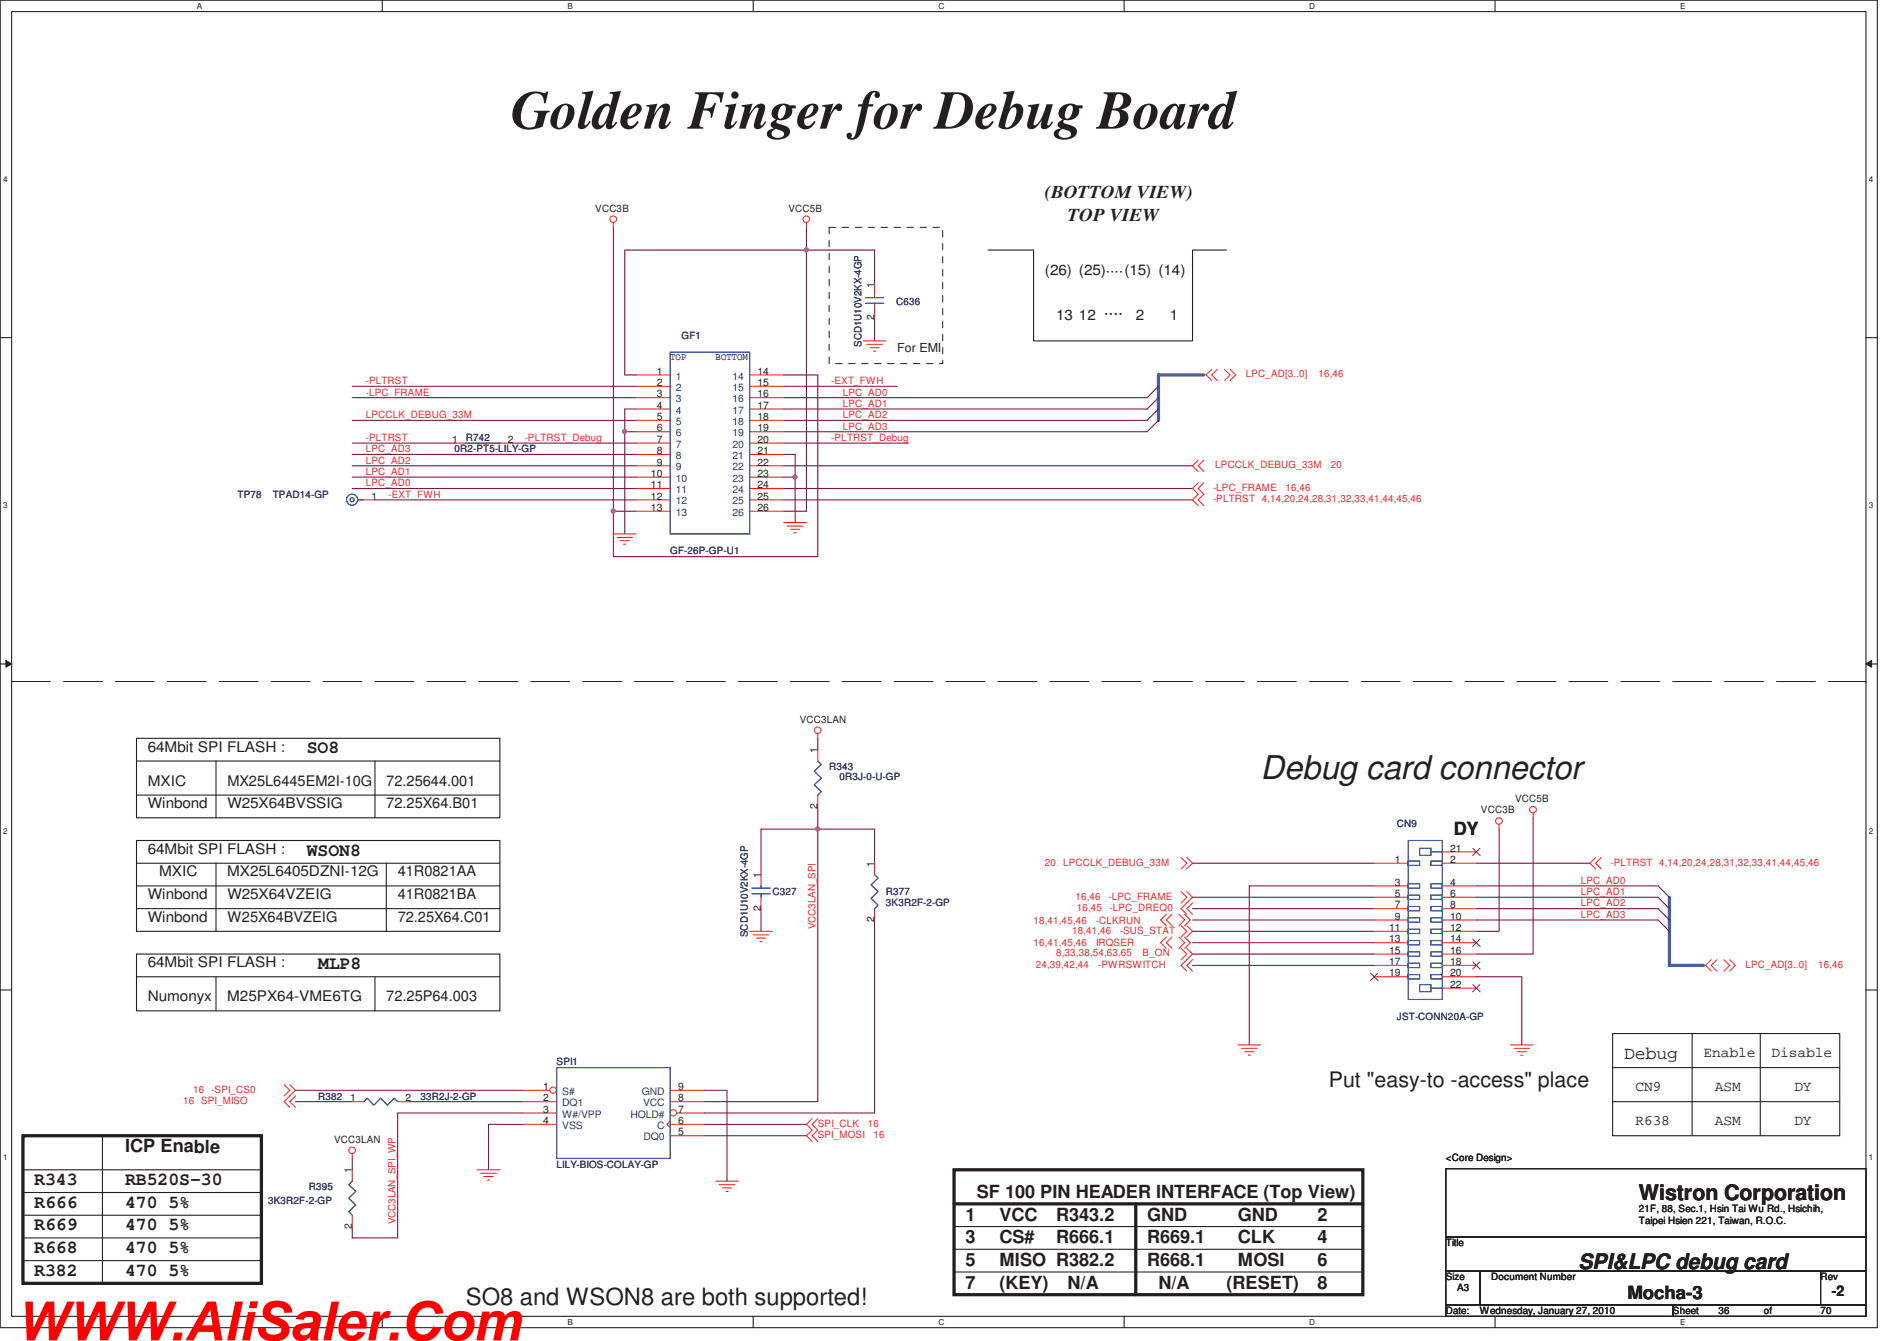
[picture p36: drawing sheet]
<svg xmlns="http://www.w3.org/2000/svg" width="297mm" height="210mm" viewBox="0 0 297 210" stroke-linecap="round" stroke-linejoin="round" font-family="sans-serif">
<defs><g id="words">
<text font-size="8.5" fill="#231f20" x="80" y="20.1">Golden Finger for Debug Board</text>
<text font-size="8.5" fill="#f00" x="2.5" y="209.9">WWW.AliSaler.Com</text>
<text font-size="5.1" fill="#231f20" x="197.4" y="122">Debug card connector</text>
<text font-size="3.7" fill="#231f20" x="72.9" y="204.3">SO8 and WSON8 are both supported!</text>
<g font-size="3.3" fill="#231f20">
<text x="208.1" y="170.2">Put &quot;easy-to -access&quot; place</text>
<text x="256.6" y="187.9">Wistron Corporation</text>
<text x="247.2" y="198.7">SPI&amp;LPC debug card</text>
</g>
<g font-size="2.8" fill="#231f20">
<text x="163.6" y="31.1">(BOTTOM VIEW)</text>
<text x="167.2" y="34.6">TOP VIEW</text>
<text x="175.9" y="49" transform="rotate(180 175.9 49)">....</text>
<text x="48" y="118">SO8</text>
<text x="227.6" y="130.7">DY</text>
<text x="48" y="134">WSON8</text>
<text x="49.8" y="151.8">MLP8</text>
<text x="254.3" y="165.9">Debug</text>
<text x="5.4" y="185.5">R343</text>
<text x="19.6" y="180.5">ICP Enable</text>
<text x="19.6" y="185.5">RB520S-30</text>
<text x="5.4" y="189.1">R666</text>
<text x="19.6" y="189.1">470 5%</text>
<text x="151.2" y="191.1">1</text>
<text x="152.9" y="187.6">SF 100 PIN HEADER INTERFACE (Top View)</text>
<text x="156.5" y="191.1">VCC</text>
<text x="165.4" y="191.1">R343.2</text>
<text x="179.6" y="191.1">GND</text>
<text x="193.8" y="191.1">GND</text>
<text x="206.3" y="191.1">2</text>
<text x="5.4" y="192.7">R669</text>
<text x="5.4" y="196.2">R668</text>
<text x="19.6" y="192.7">470 5%</text>
<text x="19.6" y="196.2">470 5%</text>
<text x="151.2" y="194.7">3</text>
<text x="156.5" y="194.7">CS#</text>
<text x="165.4" y="194.7">R666.1</text>
<text x="179.6" y="194.7">R669.1</text>
<text x="193.8" y="194.7">CLK</text>
<text x="206.3" y="194.7">4</text>
<text x="5.4" y="199.8">R382</text>
<text x="19.6" y="199.8">470 5%</text>
<text x="151.2" y="198.3">5</text>
<text x="151.2" y="201.8">7</text>
<text x="156.5" y="201.8">(KEY)</text>
<text x="156.5" y="198.2">MISO R382.2</text>
<text x="167.2" y="201.8">N/A</text>
<text x="179.6" y="198.3">R668.1</text>
<text x="181.4" y="201.8">N/A</text>
<text x="192.1" y="201.8">(RESET)</text>
<text x="193.8" y="198.2">MOSI</text>
<text x="206.3" y="198.3">6</text>
<text x="206.3" y="201.8">8</text>
<text x="254.8" y="203.4">Mocha-3</text>
</g>
<g font-size="2.3" fill="#231f20">
<text x="163.6" y="43">(26) (25)</text>
<text x="175.9" y="42.4" transform="rotate(180 175.9 42.4)">....</text>
<text x="176.1" y="43">(15) (14)</text>
<text x="165.4" y="50.1">13</text>
<text x="169" y="50.1">12</text>
<text x="177.8" y="50.1">2</text>
<text x="183.2" y="50.1">1</text>
<text x="23.2" y="117.7">64Mbit SPI FLASH :</text>
<text x="23.2" y="123">MXIC</text>
<text x="35.6" y="123">MX25L6445EM2I-10G</text>
<text x="60.5" y="123">72.25644.001</text>
<text x="23.2" y="126.6">Winbond</text>
<text x="35.6" y="126.6">W25X64BVSSIG</text>
<text x="60.5" y="126.6">72.25X64.B01</text>
<text x="23.2" y="133.7">64Mbit SPI FLASH :</text>
<text x="24.9" y="137.2">MXIC</text>
<text x="35.6" y="137.2">MX25L6405DZNI-12G</text>
<text x="62.3" y="137.2">41R0821AA</text>
<text x="23.2" y="140.8">Winbond</text>
<text x="35.6" y="140.8">W25X64VZEIG</text>
<text x="62.3" y="140.8">41R0821BA</text>
<text x="23.2" y="144.4">Winbond</text>
<text x="35.6" y="144.4">W25X64BVZEIG</text>
<text x="62.3" y="144.4">72.25X64.C01</text>
<text x="23.2" y="151.5">64Mbit SPI FLASH :</text>
<text x="23.2" y="156.8">Numonyx</text>
<text x="35.6" y="156.8">M25PX64-VME6TG</text>
<text x="60.5" y="156.8">72.25P64.003</text>
<text x="266.7" y="165.5">Enable</text>
<text x="277.4" y="165.5">Disable</text>
<text x="256.1" y="170.8">CN9</text>
<text x="268.5" y="170.8">ASM</text>
<text x="281" y="170.8">DY</text>
<text x="256.1" y="176.1">R638</text>
<text x="268.5" y="176.1">ASM</text>
<text x="281" y="176.1">DY</text>
<text x="286.8" y="202.9">-2</text>
</g>
<text font-size="1.9" fill="#231f20" x="140.5" y="55.2">For EMI</text>
<g font-size="1.6" fill="#231f20">
<text x="93.2" y="33.1">VCC3B</text>
<text x="123.4" y="33.1">VCC5B</text>
<text x="136.9" y="45" transform="rotate(-90 136.9 45)">1</text>
<text x="136.9" y="50.2" transform="rotate(-90 136.9 50.2)">2</text>
<text x="102.8" y="58.7">1</text>
<text x="118.6" y="58.7">14</text>
<text x="102.8" y="60.4">2</text>
<text x="102.8" y="62.2">3</text>
<text x="102.8" y="64">4</text>
<text x="102.8" y="65.8">5</text>
<text x="118.6" y="60.4">15</text>
<text x="118.6" y="62.2">16</text>
<text x="118.6" y="64">17</text>
<text x="118.6" y="65.8">18</text>
<text x="70.8" y="69.3">1</text>
<text x="79.5" y="69.3">2</text>
<text x="102.8" y="67.6">6</text>
<text x="102.8" y="69.3">7</text>
<text x="102.8" y="71.1">8</text>
<text x="118.6" y="67.6">19</text>
<text x="118.6" y="69.3">20</text>
<text x="118.6" y="71.1">21</text>
<text x="101.9" y="74.7">10</text>
<text x="101.9" y="76.4">11</text>
<text x="102.8" y="72.9">9</text>
<text x="118.6" y="72.9">22</text>
<text x="118.6" y="74.7">23</text>
<text x="118.6" y="76.4">24</text>
<text x="58.2" y="78.2">1</text>
<text x="101.9" y="78.2">12</text>
<text x="101.9" y="80">13</text>
<text x="118.6" y="78.2">25</text>
<text x="118.6" y="80">26</text>
<text x="125.2" y="113.2">VCC3LAN</text>
<text x="128" y="117.9" transform="rotate(-90 128 117.9)">1</text>
<text x="237.2" y="125.6">VCC5B</text>
<text x="128" y="126.6" transform="rotate(-90 128 126.6)">2</text>
<text x="231.9" y="127.4">VCC3B</text>
<text x="119.1" y="137.5" transform="rotate(-90 119.1 137.5)">1</text>
<text x="136.9" y="135.7" transform="rotate(-90 136.9 135.7)">1</text>
<text x="218.4" y="135.1">1</text>
<text x="227.1" y="135.1">2</text>
<text x="227.1" y="133.3">21</text>
<text x="119.1" y="142.6" transform="rotate(-90 119.1 142.6)">2</text>
<text x="218.4" y="138.7">3</text>
<text x="218.4" y="140.5">5</text>
<text x="218.4" y="142.2">7</text>
<text x="227.1" y="138.7">4</text>
<text x="227.1" y="140.5">6</text>
<text x="227.1" y="142.2">8</text>
<text x="136.9" y="144.4" transform="rotate(-90 136.9 144.4)">2</text>
<text x="217.5" y="145.8">11</text>
<text x="217.5" y="147.6">13</text>
<text x="217.5" y="149.3">15</text>
<text x="218.4" y="144">9</text>
<text x="227.1" y="144">10</text>
<text x="227.1" y="145.8">12</text>
<text x="227.1" y="147.6">14</text>
<text x="227.1" y="149.3">16</text>
<text x="217.5" y="151.1">17</text>
<text x="217.5" y="152.9">19</text>
<text x="227.1" y="151.1">18</text>
<text x="227.1" y="152.9">20</text>
<text x="227.1" y="154.7">22</text>
<text x="54.8" y="172.5">1</text>
<text x="63.5" y="172.5">2</text>
<text x="85" y="170.7">1</text>
<text x="85" y="172.5">2</text>
<text x="106.2" y="170.7">9</text>
<text x="106.2" y="172.5">8</text>
<text x="52.3" y="178.9">VCC3LAN</text>
<text x="85" y="176">4</text>
<text x="85" y="174.2">3</text>
<text x="106.2" y="176">6</text>
<text x="106.2" y="174.2">7</text>
<text x="106.2" y="177.8">5</text>
<text x="55.1" y="183.7" transform="rotate(-90 55.1 183.7)">1</text>
<text x="226.4" y="181.8">&lt;Core Design&gt;</text>
<text x="256.6" y="189.8">21F, 88, Sec.1, Hsin Tai Wu Rd., Hsichih,</text>
<text x="256.6" y="191.6">Taipei Hsien 221, Taiwan, R.O.C.</text>
<text x="55.1" y="192.4" transform="rotate(-90 55.1 192.4)">2</text>
<text x="226.4" y="195.1">Title</text>
<text x="226.4" y="200.4">Size</text>
<text x="228.2" y="202.2">A3</text>
<text x="233.5" y="200.4">Document Number</text>
<text x="285.1" y="200.4">Rev</text>
<text x="226.4" y="205.8">Date:</text>
<text x="231.7" y="205.8">Wednesday, January 27, 2010</text>
<text x="262" y="205.8">Sheet</text>
<text x="269.1" y="205.8">36</text>
<text x="276.2" y="205.8">of</text>
<text x="285.1" y="205.8">70</text>
</g>
<g font-size="1.6" fill="#2d2d72">
<text x="140.3" y="47.7">C636</text>
<text x="106.7" y="53">GF1</text>
<text x="134.9" y="54.3" transform="rotate(-90 134.9 54.3)">SCD1U10V2KX-4GP</text>
<text x="71.2" y="70.8">0R2-PT5-LILY-GP</text>
<text x="72.9" y="69">R742</text>
<text x="37.2" y="77.9">TP78</text>
<text x="42.7" y="77.9">TPAD14-GP</text>
<text x="104.9" y="86.8">GF-26P-GP-U1</text>
<text x="129.8" y="120.6">R343</text>
<text x="131.4" y="122.2">0R3J-0-U-GP</text>
<text x="218.7" y="129.5">CN9</text>
<text x="120.9" y="140.2">C327</text>
<text x="138.7" y="140.2">R377</text>
<text x="138.7" y="141.9">3K3R2F-2-GP</text>
<text x="117.1" y="146.7" transform="rotate(-90 117.1 146.7)">SCD1U10V2KX-4GP</text>
<text x="218.7" y="159.7">JST-CONN20A-GP</text>
<text x="87.2" y="166.8">SPI1</text>
<text x="49.8" y="172.2">R382</text>
<text x="65.8" y="172.2">33R2J-2-GP</text>
<text x="87.2" y="182.8">LILY-BIOS-COLAY-GP</text>
<text x="42" y="188.5">3K3R2F-2-GP</text>
<text x="48.4" y="186.4">R395</text>
</g>
<g font-size="1.6" fill="#3a53a4">
<text x="104.9" y="56.4">TOP</text>
<text x="112.1" y="56.4">BOTTOM</text>
</g>
<g font-size="1.6" fill="#1d437e">
<text x="105.8" y="59.4">1</text>
<text x="114.7" y="59.4">14</text>
<text x="105.8" y="61.2">2</text>
<text x="105.8" y="63">3</text>
<text x="105.8" y="64.8">4</text>
<text x="114.7" y="61.2">15</text>
<text x="114.7" y="63">16</text>
<text x="114.7" y="64.8">17</text>
<text x="105.8" y="66.5">5</text>
<text x="105.8" y="68.3">6</text>
<text x="105.8" y="70.1">7</text>
<text x="105.8" y="71.9">8</text>
<text x="114.7" y="66.5">18</text>
<text x="114.7" y="68.3">19</text>
<text x="114.7" y="70.1">20</text>
<text x="114.7" y="71.9">21</text>
<text x="105.8" y="73.7">9</text>
<text x="105.8" y="75.4">10</text>
<text x="105.8" y="77.2">11</text>
<text x="114.7" y="73.7">22</text>
<text x="114.7" y="75.4">23</text>
<text x="114.7" y="77.2">24</text>
<text x="105.8" y="79">12</text>
<text x="105.8" y="80.8">13</text>
<text x="114.7" y="79">25</text>
<text x="114.7" y="80.8">26</text>
<text x="88.1" y="171.4">S#</text>
<text x="88.1" y="173.2">DQ1</text>
<text x="100.5" y="171.4">GND</text>
<text x="100.7" y="173.2">VCC</text>
<text x="88.1" y="175">W#/VPP</text>
<text x="88.1" y="176.8">VSS</text>
<text x="98.7" y="175">HOLD#</text>
<text x="100.8" y="178.6">DQ0</text>
<text x="102.9" y="176.8">C</text>
</g>
<g font-size="1.6" fill="#ec2426">
<text x="195.1" y="59.1">LPC_AD[3..0]</text>
<text x="206.5" y="59.1">16,46</text>
<text x="57.3" y="61.9">-LPC_FRAME</text>
<text x="57.3" y="60.2">-PLTRST</text>
<text x="57.3" y="65.5">LPCCLK_DEBUG_33M</text>
<text x="130.2" y="60.2">-EXT_FWH</text>
<text x="131.9" y="61.9">LPC_AD0</text>
<text x="131.9" y="63.7">LPC_AD1</text>
<text x="131.9" y="65.5">LPC_AD2</text>
<text x="57.3" y="70.8">LPC_AD3</text>
<text x="57.3" y="69">-PLTRST</text>
<text x="82.2" y="69">-PLTRST_Debug</text>
<text x="130.2" y="69">-PLTRST_Debug</text>
<text x="131.9" y="67.3">LPC_AD3</text>
<text x="57.3" y="76.2">LPC_AD0</text>
<text x="57.3" y="74.4">LPC_AD1</text>
<text x="57.3" y="72.6">LPC_AD2</text>
<text x="60.8" y="77.9">-EXT_FWH</text>
<text x="189.9" y="76.9">-LPC_FRAME</text>
<text x="190.3" y="73.3">LPCCLK_DEBUG_33M</text>
<text x="201.3" y="76.9">16,46</text>
<text x="208.4" y="73.3">20</text>
<text x="189.9" y="78.7">-PLTRST 4,14,20,24,28,31,32,33,41,44,45,46</text>
<text x="163.6" y="135.5">20 LPCCLK_DEBUG_33M</text>
<text x="252.2" y="135.5">-PLTRST 4,14,20,24,28,31,32,33,41,44,45,46</text>
<text x="168.4" y="140.9">16,46</text>
<text x="168.6" y="142.7">16,45</text>
<text x="173.6" y="140.9">-LPC_FRAME</text>
<text x="173.7" y="142.7">-LPC_DREQ0</text>
<text x="247.5" y="141.9">LPC_AD2</text>
<text x="247.5" y="143.7">LPC_AD3</text>
<text x="247.5" y="138.4">LPC_AD0</text>
<text x="247.5" y="140.2">LPC_AD1</text>
<text x="127.7" y="145.5" transform="rotate(-90 127.7 145.5)">VCC3LAN_SPI</text>
<text x="161.8" y="144.6">18,41,45,46</text>
<text x="161.8" y="148.2">16,41,45,46</text>
<text x="165.4" y="149.8">8,33,38,54,63,65</text>
<text x="167.9" y="146.2">18,41,46</text>
<text x="171.6" y="144.6">-CLKRUN</text>
<text x="171.6" y="148.2">IRQSER</text>
<text x="175.3" y="146.2">-SUS_STAT</text>
<text x="178.9" y="149.8">B_ON</text>
<text x="162.2" y="151.5">24,39,42,44</text>
<text x="172" y="151.5">-PWRSWITCH</text>
<text x="273.3" y="151.5">LPC_AD[3..0]</text>
<text x="284.7" y="151.5">16,46</text>
<text x="28.7" y="172.9">16 SPI_MISO</text>
<text x="30.3" y="171.1">16 -SPI_CS0</text>
<text x="128.1" y="176.4">SPI_CLK</text>
<text x="128.1" y="178.2">SPI_MOSI</text>
<text x="135.9" y="176.4">16</text>
<text x="136.8" y="178.2">16</text>
<text x="61.9" y="191.7" transform="rotate(-90 61.9 191.7)">VCC3LAN_SPI_WP</text>
</g>
<g font-size="1.3" fill="#231f20">
<text x="30.8" y="1.4">A</text>
<text x="88.9" y="1.4">B</text>
<text x="146.9" y="1.4">C</text>
<text x="205" y="1.4">D</text>
<text x="263.1" y="1.4">E</text>
<text x=".5" y="28.5">4</text>
<text x="292.6" y="28.5">4</text>
<text x=".5" y="79.5">3</text>
<text x="292.6" y="79.5">3</text>
<text x=".5" y="130.6">2</text>
<text x="292.6" y="130.6">2</text>
<text x=".5" y="181.7">1</text>
<text x="292.6" y="181.7">1</text>
<text x="30.8" y="207.4">A</text>
<text x="88.9" y="207.4">B</text>
<text x="146.9" y="207.4">C</text>
<text x="205" y="207.4">D</text>
<text x="263.1" y="207.4">E</text>
</g>
</g></defs>
<path d="M0 0h294v207.9h-294zM1.8 1.8h290.4v204.3h-290.4z" fill="none" stroke="#231f20" stroke-width=".17"/>
<g fill="#fff">
<path d="M30.8 .2h.8v1.4h-.8z"/>
<path d="M30.8 206.3h.8v1.4h-.8z"/>
</g>
<path d="M59.9 0v1.8M59.9 206.1v1.8" fill="none" stroke="#231f20" stroke-width=".17"/>
<g fill="#fff">
<path d="M88.9 .2h.8v1.4h-.8z"/>
<path d="M88.9 206.3h.8v1.4h-.8z"/>
</g>
<path d="M117.9 0v1.8M117.9 206.1v1.8" fill="none" stroke="#231f20" stroke-width=".17"/>
<g fill="#fff">
<path d="M146.9 .2h.9v1.4h-.9z"/>
<path d="M146.9 206.3h.9v1.4h-.9z"/>
</g>
<path d="M176 0v1.8M176 206.1v1.8" fill="none" stroke="#231f20" stroke-width=".17"/>
<g fill="#fff">
<path d="M205 .2h.9v1.4h-.9z"/>
<path d="M205 206.3h.9v1.4h-.9z"/>
</g>
<path d="M234.1 0v1.8M234.1 206.1v1.8" fill="none" stroke="#231f20" stroke-width=".17"/>
<g fill="#fff">
<path d="M263.1 .2h.8v1.4h-.8z"/>
<path d="M263.1 206.3h.8v1.4h-.8z"/>
<path d="M.5 27.3h.7v1.4h-.7z"/>
<path d="M292.6 27.3h.7v1.4h-.7z"/>
<path d="M.5 78.4h.7v1.4h-.7z"/>
<path d="M292.6 78.4h.7v1.4h-.7z"/>
</g>
<path d="M0 52.9h1.8M292.2 52.9h1.8" fill="none" stroke="#231f20" stroke-width=".17"/>
<g fill="#fff">
<path d="M.5 129.5h.7v1.4h-.7z"/>
<path d="M292.6 129.5h.7v1.4h-.7z"/>
</g>
<path d="M0 104h1.8M292.2 104h1.8" fill="none" stroke="#231f20" stroke-width=".17"/>
<path d="M.9 103.4l.9 .6-.9 .5z" fill="#231f20"/>
<path d="M.9 103.4l.9 .6-.9 .5z" fill="none" stroke="#231f20" stroke-width=".16"/>
<path d="M292.2 104l.9-.6v1.1z" fill="#231f20"/>
<path d="M292.2 104l.9-.6v1.1z" fill="none" stroke="#231f20" stroke-width=".16"/>
<g fill="#fff">
<path d="M.5 180.5h.7v1.4h-.7z"/>
<path d="M292.6 180.5h.7v1.4h-.7z"/>
</g>
<path d="M0 155h1.8M292.2 155h1.8" fill="none" stroke="#231f20" stroke-width=".17"/>
<path d="M126.3 35.6v3.6M97.8 64v3.6M124.5 74.7v7.1" fill="none" stroke="#7f1542" stroke-width=".17"/>
<circle cx="124.5" cy="74.7" r=".32" fill="#b8529f"/>
<circle cx="124.5" cy="74.7" r=".32" fill="none" stroke="#b8529f" stroke-width=".17"/>
<path d="M96.1 35.6v44.4h3.5M97.8 39.2v19.5h1.8M136.9 44.5v-5.3h-10.6v40.8M55.2 62.3h44.4M55.2 76.5h44.4M55.2 74.7h44.4M55.2 72.9h44.4M55.2 71.2h44.4M55.2 60.5h44.4M55.2 65.8h44.4M58.7 78.3h40.9" fill="none" stroke="#7f1542" stroke-width=".17"/>
<circle cx="96" cy="80" r=".32" fill="#b8529f"/>
<circle cx="96" cy="80" r=".32" fill="none" stroke="#b8529f" stroke-width=".17"/>
<g fill="none" stroke="#7f1542" stroke-width=".17">
<path d="M97.8 64h1.8M99.6 67.6h-1.8v16M122.7 76.5h64M122.7 78.3h64M122.7 72.9h64M124.5 71.2v3.5h-1.8M96.1 80v7.2M122.7 80h3.6M195.6 138.7v24.9M231.2 138.7h28.4M231.2 135.2h17.8M231.2 142.3h28.4"/>
<path d="M231.2 144.1h28.4"/>
</g>
<circle cx="97.8" cy="67.6" r=".32" fill="#b8529f"/>
<circle cx="97.8" cy="67.6" r=".32" fill="none" stroke="#b8529f" stroke-width=".17"/>
<path d="M97.8 39.2h28.5M136.9 49.8v3.6M96.1 87.2h32" fill="none" stroke="#7f1542" stroke-width=".17"/>
<circle cx="126.3" cy="39.1" r=".32" fill="#b8529f"/>
<circle cx="126.3" cy="39.1" r=".32" fill="none" stroke="#b8529f" stroke-width=".17"/>
<g fill="none" stroke="#7f1542" stroke-width=".17">
<path d="M122.7 58.7h5.4v28.5M55.2 69.4h16M80 69.4h19.6M122.7 60.5h17.8M122.7 69.4h19.6M122.7 71.2h1.8M119.2 136.9v-7.1h8.9v42.7M136.9 129.8v5.4M186.7 135.2h28.5M195.6 138.7h19.6M119.2 142.3v3.5M136.9 144.1v30.2h-26.6"/>
<path d="M186.7 140.5h28.5M186.7 149.4h28.5M186.7 147.6h28.5M186.7 145.8h28.5M186.7 142.3h28.5M186.7 144.1h28.5M186.7 151.2h28.5M231.2 140.5h28.4M46.3 170.7h35.5M46.3 172.5h8.9M62.3 174.3v19.5M81.8 176.1h-5.3v7.1"/>
<path d="M110.3 176.1h16M55.2 192.1v1.7"/>
</g>
<path d="M188.5 58.7h-7.1v7.1M261.4 140.5v10.7h5.3" fill="none" stroke="#3a53a4" stroke-width=".51"/>
<circle cx="128" cy="129.8" r=".32" fill="#b8529f"/>
<circle cx="128" cy="129.8" r=".32" fill="none" stroke="#b8529f" stroke-width=".17"/>
<g fill="none" stroke="#7f1542" stroke-width=".17">
<path d="M181.4 60.5l-1.8 1.8h-56.9M181.4 62.3l-1.8 1.7h-56.9M181.4 64l-1.8 1.8h-56.9M181.4 65.8l-1.8 1.8h-56.9M128.1 115.6v1.8M128.1 126.3v3.5h8.8M234.7 129.8v16h-3.5M240.1 128.1v21.3h-8.9M259.6 138.7l1.8 1.8M231.2 152.9h7.1v10.7M259.6 140.5l1.8 1.8M259.6 142.3l1.8 1.8"/>
<path d="M259.6 144.1l1.8 1.7M62.3 174.3h19.5M64 172.5h17.8M110.3 172.5h17.8M110.3 170.7h3.5v14.3M110.3 177.8h16M55.2 193.8h7.1M55.2 181.4v1.8"/>
</g>
<g fill="none" stroke="#ec2426" stroke-width=".17">
<path d="M96.1 34.9v.7M126.3 34.9v.7M99.6 58.7h5.3M117.4 58.7h5.3M135.2 53.4h3.5M135.7 53.9h2.5M136.2 54.4h1.5M136.8 55h.3M136.9 44.5v1.8M136.9 48v1.8M189.7 57.8l-.9 .9 .9 .9M190.6 57.8l-.9 .9 .9 .9"/>
<path d="M191.7 57.8l.9 .9-.9 .9M192.6 57.8l.9 .9-.9 .9M56.9 78.3h1.8M71.2 69.4h1.7M78.3 69.4h1.7M99.6 60.5h5.3M99.6 62.3h5.3M99.6 64h5.3M99.6 65.8h5.3M99.6 67.6h5.3M99.6 69.4h5.3M99.6 71.2h5.3"/>
<path d="M99.6 72.9h5.3M99.6 74.7h5.3M99.6 76.5h5.3M99.6 78.3h5.3M117.4 60.5h5.3M117.4 62.3h5.3M117.4 64h5.3M117.4 65.8h5.3M117.4 67.6h5.3M117.4 69.4h5.3M117.4 71.2h5.3M117.4 72.9h5.3"/>
<path d="M117.4 74.7h5.3M117.4 76.5h5.3M117.4 78.3h5.3M187.6 75.6l-.9 .9 .9 .9-.9 .9 .9 .9M187.6 72l-.9 .9 .9 .9M188.5 75.6l-.9 .9 .9 .9-.9 .9 .9 .9M188.5 72l-.9 .9 .9 .9M96.1 83.6h3.5M96.6 84.2h2.5M97.1 84.7h1.4M97.7 85.2h.3M99.6 80h5.3"/>
<path d="M117.4 80h5.3M122.7 81.8h3.6M123.3 82.4h2.4M123.8 82.9h1.4M124.3 83.4h.4M128.1 114.9v.7M128.1 117.4v1.8M128.1 124.5v1.8M136.9 135.2v1.7M185 134.3l.8 .9-.8 .9M185 139.6l.8 .9-.8 .9M185.8 134.3l.9 .9-.9 .9"/>
<path d="M185.8 139.6l.9 .9-1.7 1.8 .8 .9M234.7 129.1v.7M240.1 127.3v.8M249.8 134.3l-.8 .9 .8 .9M250.7 134.3l-.9 .9 .9 .9M117.4 145.8h3.5M117.9 146.4h2.5M118.4 146.9h1.5M119 147.4h.3M136.9 142.3v1.8M182.6 143.2l-.9 .9 .9 .8M182.6 146.7l-.9 .9 .9 .9"/>
<path d="M183.5 143.2l-.9 .9 .9 .8M183.5 146.7l-.9 .9 .9 .9M184.6 143.2l.9 .9-.9 .8M184.6 146.7l.9 .9-.9 .9M185 144.9l.8 .9-.8 .9M185 148.5l.8 .9-.8 .9M185.5 143.2l.9 .9-.9 .8M185.5 146.7l.9 .9-.9 .9M185.8 144.9l.9 .9-.9 .9M185.8 148.5l.9 .9-1.7 1.8 .8 .9M186.7 141.4l-.9 .9 .9 .9M186.7 150.3l-.9 .9 .9 .9"/>
<path d="M268 150.3l-.9 .9 .9 .9M268.9 150.3l-.9 .9 .9 .9M270 150.3l.8 .9-.8 .9M270.8 150.3l.9 .9-.9 .9M44.5 169.8l.9 .9-.9 .9M45.4 169.8l.9 .9-1.8 1.8 .9 .9M46.3 171.6l-.9 .9 .9 .9M55.2 172.5h1.7M62.3 172.5h1.7M127.2 175.2l-.9 .9 .9 .8-.9 .9 .9 .9M128.1 175.2l-.9 .9 .9 .8-.9 .9 .9 .9M193.8 163.6h3.6"/>
<path d="M194.4 164.2h2.4M194.9 164.7h1.4M195.4 165.2h.4M236.5 163.6h3.6M237.1 164.2h2.4M237.6 164.7h1.4M238.1 165.2h.4M55.2 180.7v.7M55.2 183.2v1.8M55.2 190.3v1.8M74.7 183.2h3.6M75.3 183.7h2.4"/>
<path d="M75.8 184.2h1.4M76.3 184.8h.4M112.1 185h3.5M112.6 185.5h2.5M113.1 186h1.5M113.7 186.6h.3"/>
<circle cx="96" cy="34.3" r=".52"/>
<circle cx="126.3" cy="34.3" r=".52"/>
<circle cx="128" cy="114.3" r=".52"/>
<circle cx="234.7" cy="128.6" r=".52"/>
<circle cx="240.1" cy="126.8" r=".52"/>
<circle cx="55.1" cy="180.1" r=".52"/>
</g>
<g fill="none" stroke="#231f20" stroke-width=".17">
<path d="M154.7 39.2h7.1v14.2h24.9v-14.2h5.4M21.4 115.6h56.9v12.5h-56.9zM21.4 119.2h56.9M33.8 119.2v8.9M58.7 119.2v8.9M21.4 131.6h56.9v14.2h-56.9zM21.4 135.2h56.9M21.4 138.7h56.9M21.4 124.5h56.9M33.8 135.2v10.6M60.5 135.2v10.6M21.4 149.4h56.9v8.9h-56.9z"/>
<path d="M21.4 152.9h56.9M21.4 142.3h56.9M33.8 152.9v5.4M58.7 152.9v5.4M16 177.8v23.2M252.5 161.8h35.6v16h-35.6zM252.5 167.2h35.6M252.5 172.5h35.6M265 161.8v16M275.6 161.8v16M3.6 183.2h37.3M3.6 186.7h37.3"/>
<path d="M3.6 190.3h37.3M3.6 193.8h37.3M3.6 197.4h37.3M149.4 192.1h64M149.4 195.6h64M149.4 199.2h64M226.4 183h65.8v10.7h-65.8zM226.4 193.7h65.8v5.3h-65.8zM226.4 199h5.3v5.3h-5.3zM231.7 199h53.4v5.3h-53.4zM285.1 199h7.1v5.3h-7.1zM226.4 204.3h35.6v1.8h-35.6z"/>
<path d="M262 204.3h30.2v1.8h-30.2z"/>
</g>
<path d="M129.8 35.6h17.8v21.3h-17.8z" fill="none" stroke="#231f20" stroke-width=".16" stroke-dasharray="1 1 1 1 1 1 1 1"/>
<path d="M1.8 106.7h290.4M292.2 106.7h.1" fill="none" stroke="#231f20" stroke-width=".16" stroke-dasharray="6.1 2"/>
<path d="M3.6 177.8h37.3v23.2h-37.3zM149.4 183.2h64v19.5h-64zM149.4 188.5h64M177.8 188.5v14.2" fill="none" stroke="#231f20" stroke-width=".51"/>
<g fill="none" stroke="#3a53a4" stroke-width=".17">
<path d="M104.9 55.2h12.5v28.4h-12.5zM135.5 46.6h2.9M135.5 47.5h2.9M136.9 46.3v.3M136.9 47.5v.5M56 78.3h.9M72.9 69.4h5.4M128.1 119.2l.5 .5-1.1 1.1 1.1 1-1.1 1.1 1.1 1-.5 .6M136.9 136.9l.6 .6-1.1 1.1 1.1 1-1.1 1.1 1.1 1-.6 .6M56.9 172.5l.6-.5 1 1.1 1.1-1.1 1.1 1.1 1-1.1 .6 .5M55.2 185l-.6 .5 1.1 1.1-1.1 1 1.1 1.1-1.1 1 .6 .6"/>
<circle cx="55.1" cy="78.2" r=".32"/>
<circle cx="55.1" cy="78.2" r=".87"/>
</g>
<circle cx="86.6" cy="170.7" r=".5" fill="#fff"/>
<g fill="none" stroke="#ec2426" stroke-width=".17">
<path d="M81.8 170.7h4.3M81.8 172.5h5.4M81.8 174.3h5.4M81.8 176.1h5.4M104.9 175.6l-.5 .5 .5 .5M104.9 176.1h5.4M104.9 177.8h5.4"/>
<circle cx="86.6" cy="170.7" r=".5"/>
</g>
<circle cx="105.5" cy="174.3" r=".5" fill="#fff"/>
<g fill="none" stroke="#ec2426" stroke-width=".17">
<path d="M119.2 136.9v1.8M215.2 135.2h5.3M215.2 138.7h5.3M225.8 135.2h5.4M225.8 138.7h5.4M225.8 133.4h5.4M119.2 140.5v1.8M215.2 140.5h5.3M215.2 142.3h5.3M215.2 144.1h5.3M215.2 145.8h5.3M215.2 147.6h5.3"/>
<path d="M215.2 149.4h5.3M215.2 151.2h5.3M215.2 152.9h5.3M225.8 140.5h5.4M225.8 142.3h5.4M225.8 144.1h5.4M225.8 145.8h5.4M225.8 147.6h5.4M225.8 149.4h5.4M225.8 151.2h5.4M225.8 152.9h5.4M225.8 154.7h5.4"/>
<path d="M104.9 172.5h5.4M104.9 170.7h5.4M106 174.3h4.3"/>
<circle cx="105.5" cy="174.3" r=".5"/>
</g>
<g fill="none" stroke="#3a53a4" stroke-width=".17">
<path d="M117.7 139.1h2.9M117.7 140h2.9M119.2 138.7v.4M119.2 140v.5M220.5 131.6h5.3v24.9h-5.3zM220.5 138.4h1.8v.7h-1.8zM220.5 134.8h1.8v.7h-1.8zM222.3 132.8h1.8v1.1h-1.8zM224.1 138.4h1.7v.7h-1.7zM224.1 134.8h1.7v.7h-1.7zM224.1 133.4h1.7M220.5 152.6h1.8v.7h-1.8z"/>
<path d="M220.5 150.8h1.8v.7h-1.8zM220.5 149.1h1.8v.6h-1.8zM220.5 147.3h1.8v.7h-1.8zM220.5 145.5h1.8v.7h-1.8zM220.5 143.7h1.8v.7h-1.8zM220.5 141.9h1.8v.7h-1.8zM220.5 140.2h1.8v.6h-1.8zM222.3 154.2h1.8v1.1h-1.8zM224.1 152.6h1.7v.7h-1.7zM224.1 150.8h1.7v.7h-1.7zM224.1 149.1h1.7v.6h-1.7zM224.1 147.3h1.7v.7h-1.7z"/>
<path d="M224.1 145.5h1.7v.7h-1.7zM224.1 143.7h1.7v.7h-1.7zM224.1 141.9h1.7v.7h-1.7zM224.1 140.2h1.7v.6h-1.7zM224.1 154.7h1.7M87.2 167.2h17.7v14.2h-17.7z"/>
</g>
<path d="M230.6 132.8l1.2 1.2M231.7 132.8l-1.1 1.2M214.6 152.4l1.2 1.1M215.7 152.4l-1.1 1.1M230.6 147.1l1.2 1.1M230.6 150.6l1.2 1.2M230.6 154.2l1.2 1.1M231.7 147.1l-1.1 1.1M231.7 150.6l-1.1 1.2M231.7 154.2l-1.1 1.1" fill="none" stroke="#7f431c" stroke-width=".16"/>
<circle cx="124.5" cy="74.7" r=".32" fill="#b8529f"/>
<circle cx="124.5" cy="74.7" r=".32" fill="none" stroke="#b8529f" stroke-width=".17"/>
<circle cx="96" cy="80" r=".32" fill="#b8529f"/>
<circle cx="96" cy="80" r=".32" fill="none" stroke="#b8529f" stroke-width=".17"/>
<circle cx="97.8" cy="67.6" r=".32" fill="#b8529f"/>
<circle cx="97.8" cy="67.6" r=".32" fill="none" stroke="#b8529f" stroke-width=".17"/>
<circle cx="126.3" cy="39.1" r=".32" fill="#b8529f"/>
<circle cx="126.3" cy="39.1" r=".32" fill="none" stroke="#b8529f" stroke-width=".17"/>
<circle cx="128" cy="129.8" r=".32" fill="#b8529f"/>
<circle cx="128" cy="129.8" r=".32" fill="none" stroke="#b8529f" stroke-width=".17"/>
<use href="#words"/>
</svg>
